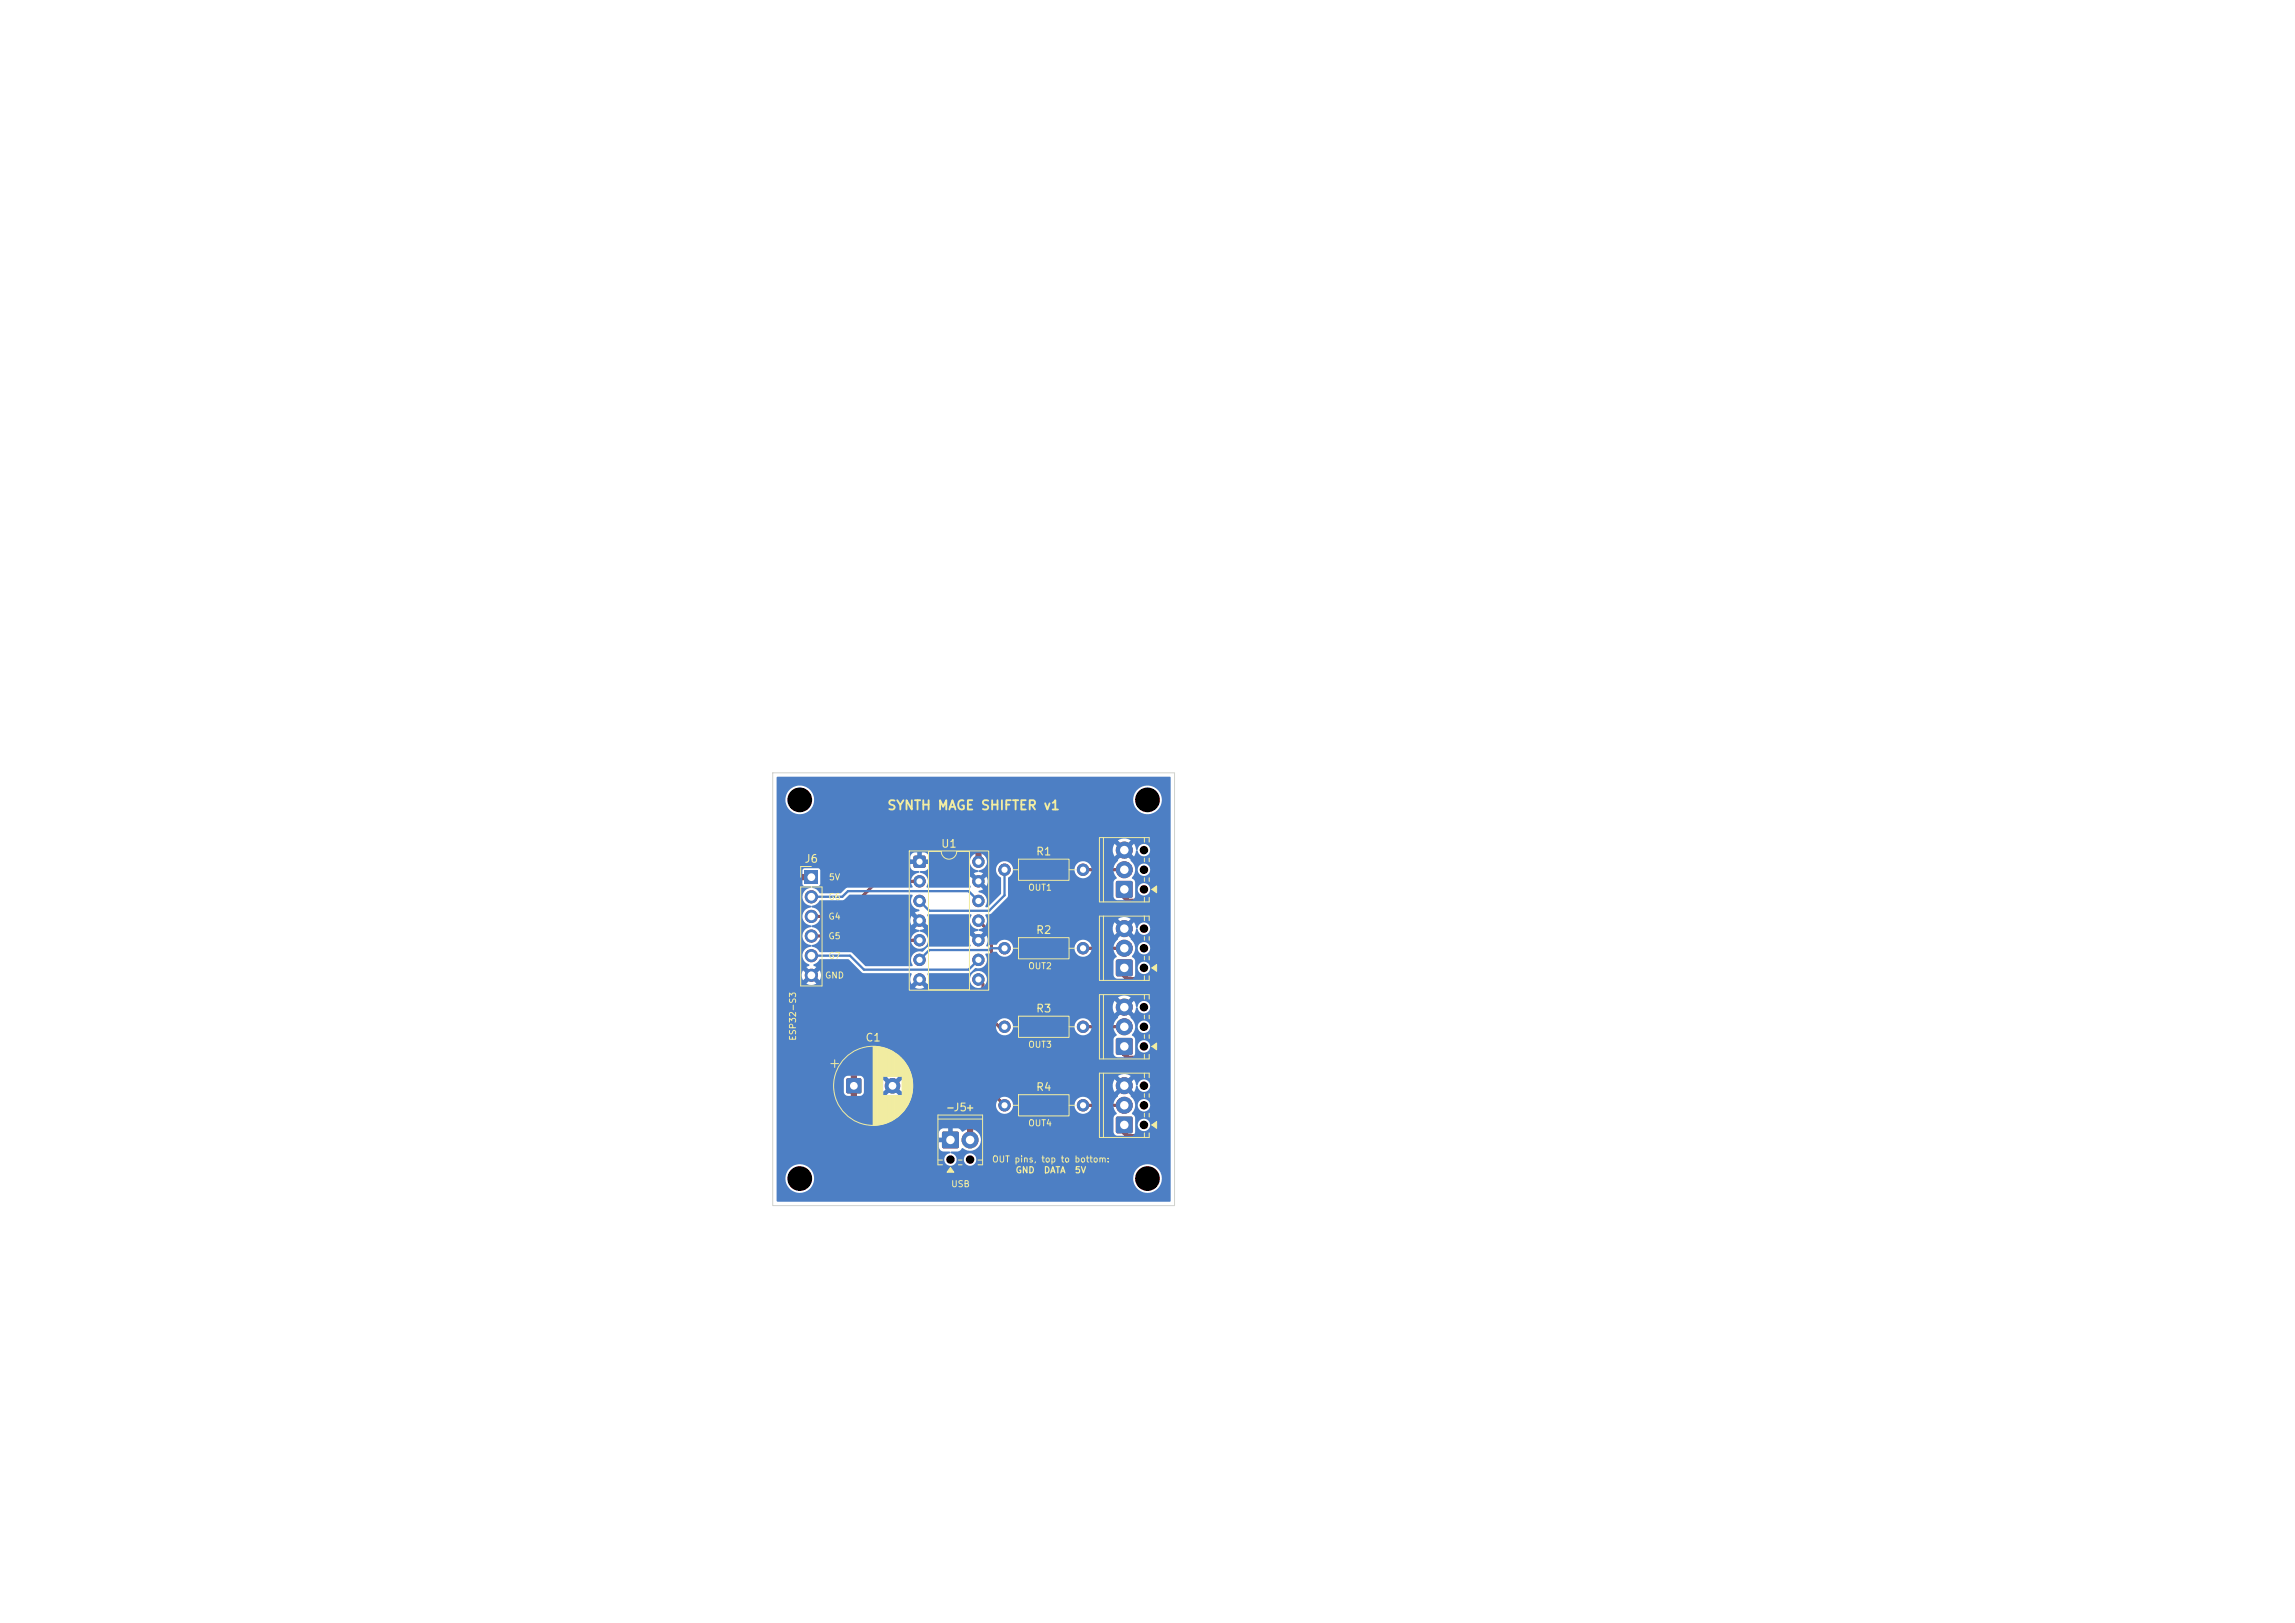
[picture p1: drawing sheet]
<svg xmlns="http://www.w3.org/2000/svg" width="297mm" height="210mm" viewBox="0 0 297 210" stroke-linecap="round" stroke-linejoin="round" font-family="sans-serif">
<defs><g id="words">
<text font-size="1.2" fill="#f2eda1" x="114.7" y="105.1">SYNTH MAGE SHIFTER v1</text>
<g font-size="1" fill="#f2eda1">
<text x="104" y="111.9">J6</text>
<text x="121.7" y="109.9">U1</text>
<text x="134" y="110.9">R1</text>
<text x="134" y="121.1">R2</text>
<text x="134" y="131.2">R3</text>
<text x="111.9" y="135">C1</text>
<text x="134" y="141.4">R4</text>
</g>
<text font-size=".9" fill="#f2eda1" x="122.4" y="144">-J5+</text>
<g font-size=".8" fill="#f2eda1">
<text x="107.1" y="116.6">G6</text>
<text x="107.1" y="119.2">G4</text>
<text x="107.2" y="114.1">5V</text>
<text x="133" y="115.4">OUT1</text>
<text x="107.1" y="121.7">G5</text>
<text x="107.1" y="124.3">G7</text>
<text x="133" y="125.6">OUT2</text>
<text x="106.7" y="126.8">GND</text>
<text x="103.2" y="134.7" transform="rotate(-90 103.2 134.7)">ESP32-S3</text>
<text x="133" y="135.8">OUT3</text>
<text x="133" y="145.9">OUT4</text>
<text x="123" y="153.8">USB</text>
<text x="128.3" y="150.6">OUT pins, top to bottom:</text>
<text x="131.4" y="152">GND</text>
<text x="135" y="152">DATA</text>
<text x="139" y="152">5V</text>
</g>
</g></defs>
<g fill="#c83434">
<path d="M144.5 124.2l.2-.1h1.6l.2 .1 .1 .2v1.7l-.1 .2h-.2h-1.6h-.2l-.1-.2v-1.7z"/>
<path d="M118.3 110.8l.2-.1 1.2 .1 .1 .2-.1 1.2-.2 .1-1.2-.1-.1-.1z"/>
<path d="M144.5 134.4l.2-.1h1.6l.2 .1 .1 .2v1.7l-.1 .1-.2 .1h-1.6l-.2-.1-.1-.1v-1.7z"/>
<path d="M122 146.5l.1-.1h1.8l.1 .1 .1 .2v1.7l-.1 .1-.1 .1h-1.8l-.1-.1-.1-.1v-1.7z"/>
<path d="M109.6 139.6l.1-.1h1.5l.2 .1 .1 .2v1.5l-.1 .1-.2 .1h-1.5l-.1-.1-.1-.1v-1.5z"/>
<path d="M144.5 114.1l.2-.1h1.6l.2 .1 .1 .1v1.7l-.1 .2-.2 .1h-1.6l-.2-.1-.1-.2v-1.7z"/>
<path d="M144.5 144.5h.2h1.6h.2l.1 .2v1.7l-.1 .2-.2 .1h-1.6l-.2-.1-.1-.2v-1.7z"/>
<path d="M104.1 112.7h1.7v1.7h-1.7z"/>
<circle cx="130" cy="143" r=".8"/>
<circle cx="140.2" cy="143" r=".8"/>
<circle cx="130" cy="112.5" r=".8"/>
<circle cx="140.2" cy="112.5" r=".8"/>
<circle cx="145.5" cy="122.7" r="1.1"/>
<circle cx="145.5" cy="120.2" r="1.1"/>
<circle cx="119" cy="114" r=".8"/>
<circle cx="119" cy="116.6" r=".8"/>
<circle cx="119" cy="119.1" r=".8"/>
<circle cx="119" cy="121.7" r=".8"/>
<circle cx="119" cy="124.2" r=".8"/>
<circle cx="119" cy="126.7" r=".8"/>
<circle cx="126.6" cy="126.7" r=".8"/>
<circle cx="126.6" cy="124.2" r=".8"/>
<circle cx="126.6" cy="121.7" r=".8"/>
<circle cx="126.6" cy="119.1" r=".8"/>
<circle cx="126.6" cy="116.6" r=".8"/>
<circle cx="126.6" cy="114" r=".8"/>
<circle cx="126.6" cy="111.5" r=".8"/>
<circle cx="145.5" cy="132.9" r="1.1"/>
<circle cx="145.5" cy="130.3" r="1.1"/>
<circle cx="125.5" cy="147.5" r="1.1"/>
<circle cx="130" cy="122.7" r=".8"/>
<circle cx="140.2" cy="122.7" r=".8"/>
<circle cx="115.5" cy="140.5" r="1"/>
<circle cx="145.5" cy="112.5" r="1.1"/>
<circle cx="145.5" cy="110" r="1.1"/>
<circle cx="130" cy="132.9" r=".8"/>
<circle cx="140.2" cy="132.9" r=".8"/>
<circle cx="145.5" cy="143" r="1.1"/>
<circle cx="145.5" cy="140.5" r="1.1"/>
<circle cx="105" cy="116" r=".85"/>
<circle cx="105" cy="118.6" r=".85"/>
<circle cx="105" cy="121.1" r=".85"/>
<circle cx="105" cy="123.7" r=".85"/>
<circle cx="105" cy="126.2" r=".85"/>
</g>
<path d="M145.5 115.1v1l.5 .5h4M145.5 125.2v1l.5 .5h4M145.5 135.4v1l.5 .5h4M145.5 145.6v1l.5 .5h4" fill="none" stroke="#c83434" stroke-width=".6"/>
<path d="M102.5 113.5h2.5M126.6 108v3.5M150 147.1v-39.1h-47.5v29h8v7h15v3.5" fill="none" stroke="#c83434" stroke-width=".8"/>
<path d="M119 114h-5.5l-4.5 4.6h-4M126.6 119.1l1.7 1.7v11.1l1 1h.7M140.2 112.5h5.3M105 121.1h9.5l.5 .6h4M126.6 126.7l.6 .6v12.9l2.8 2.8M140.2 122.7h5.3M140.2 132.9h5.3M140.2 143h5.3" fill="none" stroke="#c83434" stroke-width=".4"/>
<g fill="#4d7fc4">
<path d="M144.5 124.2l.2-.1h1.6l.2 .1 .1 .2v1.7l-.1 .2h-.2h-1.6h-.2l-.1-.2v-1.7z"/>
<path d="M118.3 110.8l.2-.1 1.2 .1 .1 .2-.1 1.2-.2 .1-1.2-.1-.1-.1z"/>
<path d="M144.5 134.4l.2-.1h1.6l.2 .1 .1 .2v1.7l-.1 .1-.2 .1h-1.6l-.2-.1-.1-.1v-1.7z"/>
<path d="M122 146.5l.1-.1h1.8l.1 .1 .1 .2v1.7l-.1 .1-.1 .1h-1.8l-.1-.1-.1-.1v-1.7z"/>
<path d="M109.6 139.6l.1-.1h1.5l.2 .1 .1 .2v1.5l-.1 .1-.2 .1h-1.5l-.1-.1-.1-.1v-1.5z"/>
<path d="M144.5 114.1l.2-.1h1.6l.2 .1 .1 .1v1.7l-.1 .2-.2 .1h-1.6l-.2-.1-.1-.2v-1.7z"/>
<path d="M144.5 144.5h.2h1.6h.2l.1 .2v1.7l-.1 .2-.2 .1h-1.6l-.2-.1-.1-.2v-1.7z"/>
<path d="M104.1 112.7h1.7v1.7h-1.7z"/>
<circle cx="130" cy="143" r=".8"/>
<circle cx="140.2" cy="143" r=".8"/>
<circle cx="130" cy="112.5" r=".8"/>
<circle cx="140.2" cy="112.5" r=".8"/>
<circle cx="145.5" cy="122.7" r="1.1"/>
<circle cx="145.5" cy="120.2" r="1.1"/>
<circle cx="119" cy="114" r=".8"/>
<circle cx="119" cy="116.6" r=".8"/>
<circle cx="119" cy="119.1" r=".8"/>
<circle cx="119" cy="121.7" r=".8"/>
<circle cx="119" cy="124.2" r=".8"/>
<circle cx="119" cy="126.7" r=".8"/>
<circle cx="126.6" cy="126.7" r=".8"/>
<circle cx="126.6" cy="124.2" r=".8"/>
<circle cx="126.6" cy="121.7" r=".8"/>
<circle cx="126.6" cy="119.1" r=".8"/>
<circle cx="126.6" cy="116.6" r=".8"/>
<circle cx="126.6" cy="114" r=".8"/>
<circle cx="126.6" cy="111.5" r=".8"/>
<circle cx="145.5" cy="132.9" r="1.1"/>
<circle cx="145.5" cy="130.3" r="1.1"/>
<circle cx="125.5" cy="147.5" r="1.1"/>
<circle cx="130" cy="122.7" r=".8"/>
<circle cx="140.2" cy="122.7" r=".8"/>
<circle cx="115.5" cy="140.5" r="1"/>
<circle cx="145.5" cy="112.5" r="1.1"/>
<circle cx="145.5" cy="110" r="1.1"/>
<circle cx="130" cy="132.9" r=".8"/>
<circle cx="140.2" cy="132.9" r=".8"/>
<circle cx="145.5" cy="143" r="1.1"/>
<circle cx="145.5" cy="140.5" r="1.1"/>
<circle cx="105" cy="116" r=".85"/>
<circle cx="105" cy="118.6" r=".85"/>
<circle cx="105" cy="121.1" r=".85"/>
<circle cx="105" cy="123.7" r=".85"/>
<circle cx="105" cy="126.2" r=".85"/>
</g>
<path d="M105 116h4l.7-.7h15.6l1.3 1.3M130 112.5v3.4l-2 2h-7.7l-1.3-1.3M105 123.7h5l1.8 1.8h13.5l1.3-1.3M130 122.7h-1.8l-.2 .2h-7.7l-1.3 1.3" fill="none" stroke="#4d7fc4" stroke-width=".3"/>
<path d="M100.5 100.6l50.9-.1 .1 .1v54.8l-50.9 .1-.1-3.1h1.1a1.85 1.85 0 0 0 1.9 2 1.85 1.85 0 0 0 1.9-2h41.2v.2a1.85 1.85 0 0 0 2.9 1.5 1.85 1.85 0 0 0 0-3.2 1.85 1.85 0 0 0-2.9 1.5h-41.2l-.1-.3a1.85 1.85 0 0 0-1.9-1.5 1.85 1.85 0 0 0-1.8 1.8h-1.1v-5.8h21v.6h1v.2v.4h-1v.8l.4 .4h1l.1 .1v.1a.81 .81 0 0 0-.8 .9 .81 .81 0 0 0 .8 .7 .81 .81 0 0 0 .8-.8h.9v.1a.8 .8 0 0 0 1.3 .6 .8 .8 0 0 0 0-1.3 .8 .8 0 0 0-1.3 .6h-.9v-.2a1.2 1.2 0 0 0-.8-.6l.1-.2h1l.5-.5a1.42 1.42 0 0 0 1.9 0 1.42 1.42 0 0 0 0-2 1.42 1.42 0 0 0-1.9 0l-.5-.5h-.8v1l-.2-.1-.4 .1v-1h-.8l-.3 .2-.1 .4h-21v-3.7h28.4a1.1 1.1 0 0 0 1.1 1.2 1.1 1.1 0 0 0 1.1-1.2h8v.2a1.1 1.1 0 0 0 1.6 .9 1.1 1.1 0 0 0 0-1.9 1.1 1.1 0 0 0-1.6 .8h-8v-.1a1.1 1.1 0 0 0-1.2-.9 1.1 1.1 0 0 0-1 1h-28.4v-3.2h8.7v1.7l.2 .2 .2 .2 1.9-.1 .3-.3v-1h2.3v.4l.2 .5 .7-.7 .1 .2 .3 .2-.7 .7a1.39 1.39 0 0 0 1.6 0l-.7-.7 .2-.1 .2-.3 .7 .7 .2-.5v-.4h27.1v.4l.2 .5 .8-.7 .2 .3 .2 .1-.7 .7v.1a1.55 1.55 0 0 0-.2 2.3l-.2 .2-.2 .4v1.8l.3 .4 .2 .1 2-.1 .3-.4v-1h.3v.1a.8 .8 0 0 0 1.3 .6 .8 .8 0 0 0 0-1.3 .8 .8 0 0 0-1.3 .6h-.3v-.9l-.4-.5 .3-.5 .1-.7h.3a.8 .8 0 0 0 1.1 .9 .8 .8 0 0 0 .3-1.4 .8 .8 0 0 0-1.3 .4l-.1 .1h-.3l-.1-.4-.5-.6v-.2l-.7-.7 .2-.1 .2-.3 .8 .7 .2-.8h.2a.81 .81 0 0 0 1.1 .8 .81 .81 0 0 0 .4-1.3 .81 .81 0 0 0-1.4 .1l-.1 .3h-.2l-.2-.7-.8 .7-.2-.4-.2-.1 .7-.7a1.49 1.49 0 0 0-1.6 0l.7 .7-.3 .2-.1 .3-.8-.7-.2 .7h-27.1l-.2-.7-.7 .7-.2-.3-.2-.1 .6-.7a1.4 1.4 0 0 0-1.5 0l.7 .7-.3 .2-.1 .2-.7-.7-.2 .7h-2.3v-.7a.54 .54 0 0 0-.5-.5h-1.7l-.2 .2-.2 .3h-8.7v-6.9h28.4a1.1 1.1 0 0 0 1.1 1.2 1.1 1.1 0 0 0 1.1-1.2h8v.1a1.1 1.1 0 0 0 1.6 .9 1.1 1.1 0 0 0 0-1.9 1.1 1.1 0 0 0-1.6 .9h-8v-.2a1.1 1.1 0 0 0-1.2-.8 1.1 1.1 0 0 0-1 1h-28.4v-2.6h43.5v.5l.2 .4 .8-.7 .2 .4 .2 .1-.7 .7v.1a1.55 1.55 0 0 0-.2 2.3l-.2 .2-.2 .3v1.9l.3 .3 .2 .1 2-.1 .3-.3v-1.1h.3v.2a.8 .8 0 0 0 1.3 .6 .8 .8 0 0 0 0-1.4 .8 .8 0 0 0-1.3 .6h-.3v-.9l-.4-.5 .3-.5 .1-.6h.3a.8 .8 0 0 0 1.1 .8 .8 .8 0 0 0 .3-1.3 .8 .8 0 0 0-1.3 .3l-.1 .2h-.3l-.1-.5-.5-.6v-.1l-.7-.7 .2-.1 .2-.4 .8 .7 .2-.7h.2a.81 .81 0 0 0 1.1 .7 .81 .81 0 0 0 .4-1.2 .81 .81 0 0 0-1.4 0l-.1 .4h-.2l-.2-.8-.8 .7-.2-.3-.2-.1 .7-.8a1.49 1.49 0 0 0-1.6 .1l.7 .7-.3 .2-.1 .2-.8-.7-.2 .7h-43.5v-2.4h17.9l.5 .1 .7-.1-.6-.6-.6 .6h-17.9v-1.7h3.3l.1 .7 .6-.5 .2 .3 .2 .1-.5 .6 .5 .2 .7-.2-.5-.6 .2-.1 .2-.3 .6 .5 .1-.7-.1-.5-.6 .5-.2-.3-.2-.1 .5-.6-.3-.1v-.2a1.26 1.26 0 0 0 .8-.7h3.7l1.7 1.7 .3 .1h6.1l.1 .2a1.2 1.2 0 0 0 0 1.3l.6-.7v.1a.4 .4 0 0 0 .4 .3 .4 .4 0 0 0 .4-.4l.6 .7 .2-.7h5.3a1.1 1.1 0 0 0 1.5 1.1 1.1 1.1 0 0 0 .3-1.9 1.1 1.1 0 0 0-1.8 .6v.2h-5.3l-.2-.7 .1-.1h5.3l.2-.1 .6-.5a1.16 1.16 0 0 0 1.3-.4 1.16 1.16 0 0 0 0-1.4l.1-.1 .6-.1 .2-.1h.6a1.11 1.11 0 0 0 1.3 .6 1.11 1.11 0 0 0 .8-1.2h8v.2a1.1 1.1 0 0 0 1.6 .8 1.1 1.1 0 0 0 0-1.8 1.1 1.1 0 0 0-1.6 .8h-8v-.2a1.16 1.16 0 0 0-1-.8 1.16 1.16 0 0 0-1.2 .6h-.7l-.4 .3-.2-.1v-.1a1.2 1.2 0 0 0 .1-1.3l-.7 .7v-.1a.4 .4 0 0 0-.4-.3 .4 .4 0 0 0-.4 .4l-.6-.7-.1 .2a1.21 1.21 0 0 0 .1 1.1l-.1 .2h-5.3l-.2 .1-.6 .5a1.17 1.17 0 0 0-1.3 .4 1.17 1.17 0 0 0 0 1.4l-.1 .1h-6l-1.8-1.8h-4.1l-.1-.1a1.24 1.24 0 0 0-1-.6v-.1l.1-.1a1.15 1.15 0 0 0 1-.7h11.8v.1a1.11 1.11 0 0 0 1.2 1.1 1.11 1.11 0 0 0 1-1.2 1.11 1.11 0 0 0-1.1-1.1v-.2l.6-.1-.6-.7-.6 .7 .6 .1v.2l-.3 .1a1.1 1.1 0 0 0-.8 1h-11.8a1.19 1.19 0 0 0-1.1-1.7v-.1l.1-.1a1.15 1.15 0 0 0 1-.7h11.7l.2 .7 .6-.6-.6-.6-.2 .5h-11.7a1.18 1.18 0 0 0-1.1-1.6v-.1l.1-.1a1.48 1.48 0 0 0 1-.7h3l.2-.1 .7-.6h8h.1a1.19 1.19 0 0 0 .9 1.9v.2l-.6 .2 .6 .6a.4 .4 0 0 0-.4 .4 .4 .4 0 0 0 .4 .4 .4 .4 0 0 0 .4-.4l.6 .6 .1-.1a1.61 1.61 0 0 0-.1-1.3h5.6l.1 .1a1.14 1.14 0 0 0 .9 1.8v.2l-.6 .2 .6 .6 .6-.6-.5-.2-.1-.1 .6-.3h16.8v.5l.2 .5 .8-.7 .2 .3 .2 .1-.7 .7v.2a1.43 1.43 0 0 0-.2 2.1l-.3 .4-.1 .2v1.9l.3 .4h.2h2l.3-.4v-1h.3a.8 .8 0 0 0 1.1 .8 .8 .8 0 0 0 .3-1.3 .8 .8 0 0 0-1.3 .3l-.1 .2h-.3v-.9l-.4-.5a1.77 1.77 0 0 0 .4-1.2h.3v.2a.8 .8 0 0 0 1.3 .6 .8 .8 0 0 0 0-1.4 .8 .8 0 0 0-1.3 .6h-.3a1.86 1.86 0 0 0-.6-1.1l-.7-.8 .2-.1 .2-.3 .8 .7 .2-.8h.2a.81 .81 0 0 0 1.1 .8 .81 .81 0 0 0 .4-1.3 .81 .81 0 0 0-1.4 .1l-.1 .3h-.2l-.2-.8-.8 .7-.2-.3-.2-.1 .7-.7a1.49 1.49 0 0 0-1.6 0l.7 .7-.3 .2-.1 .2-.8-.7-.2 .7h-16.8a1.22 1.22 0 0 0 .3-1.6l.8-.2 2.1-2.1 .1-.2v-2.3a1.16 1.16 0 0 0 .6-1.1h8v.1a1.1 1.1 0 0 0 1.6 .9 1.1 1.1 0 0 0 0-1.9 1.1 1.1 0 0 0-1.6 .9h-8v-.2a1.11 1.11 0 0 0-1.8-.6 1.11 1.11 0 0 0 .2 1.9v2.1l-1.7 1.7-.3-.1a1.19 1.19 0 0 0-.8-1.8v-.2l.5-.2-.6-.7a.44 .44 0 0 0 .4-.4l.7 .7 .1-.6-.1-.7-.7 .6a.4 .4 0 0 0-.4-.4 .4 .4 0 0 0-.4 .5l-.6-.7-.1 .2a1.62 1.62 0 0 0 .1 1.2l-5.6 .1-.1-.2a1.14 1.14 0 0 0-.8-1.8l-.1-.1 .1-.1h.5a.7 .7 0 0 0 .6-.9h-.9l.1-.4h6.1v.2a1.16 1.16 0 0 0 1.1 1v.2l-.6 .2 .6 .6 .6-.6-.5-.2v-.2a1.11 1.11 0 0 0 1-1.1 1.11 1.11 0 0 0-1-1.1 1.11 1.11 0 0 0-1.2 1h-6.1l-.1-.2h.9a.73 .73 0 0 0-.9-.9v.9a.4 .4 0 0 0-.6 0 .4 .4 0 0 0 0 .6h-.9v.4l.2 .4 .3 .1h.6v.2a1.15 1.15 0 0 0-.8 1.8l-.1 .2h-8.3h-.2l-.7 .7h-2.7a1.58 1.58 0 0 0-1.1-.8l.1-.1 .8-.1 .2-.1v-1.9l-.2-.3-1.8 .1-.3 .2 .1 1.8 .2 .2 .8 .1v.2a1.18 1.18 0 0 0-1.1 1.1 1.18 1.18 0 0 0 1.2 1.2v.1a1.38 1.38 0 0 0-1.2 1.2 1.22 1.22 0 0 0 1.2 1.3v.1a1.38 1.38 0 0 0-1.2 1.1 1.22 1.22 0 0 0 1.2 1.3v.1a1.38 1.38 0 0 0-1.2 1.2 1.4 1.4 0 0 0 .9 1.3v.1l-.3 .1 .5 .6-.2 .1-.2 .3-.6-.5-.1 .5h-3.3v-15.2h17.3v.3h.9v-.9h-.3a.65 .65 0 0 0-.6 .6h-17.3v-1h43.5v.5l.2 .4 .8-.7 .2 .3 .2 .1-.7 .8v.1a1.55 1.55 0 0 0-.2 2.2l-.2 .2-.2 .4v1.9l.3 .3 .2 .1 2-.1 .3-.3v-1.1h.3a.8 .8 0 0 0 1.1 .8 .8 .8 0 0 0 .3-1.3 .8 .8 0 0 0-1.3 .3l-.1 .2h-.3v-.9l-.4-.5a1.77 1.77 0 0 0 .4-1.1h.3v.1a.8 .8 0 0 0 1.3 .6 .8 .8 0 0 0 0-1.3 .8 .8 0 0 0-1.3 .6l-.3-.1a1.86 1.86 0 0 0-.6-1.1l-.7-.8 .2-.1 .2-.3 .8 .7 .2-.7 .2-.1a.81 .81 0 0 0 1.1 .8 .81 .81 0 0 0 .4-1.3 .81 .81 0 0 0-1.4 .1l-.1 .4-.2-.1-.2-.7-.8 .7-.2-.3-.2-.1 .7-.8a1.49 1.49 0 0 0-1.6 0l.7 .8-.3 .2-.1 .2-.8-.7-.2 .7h-43.5v-6.5h1.1a1.85 1.85 0 0 0 1.9 2 1.85 1.85 0 0 0 1.9-2h41.2v.2a1.85 1.85 0 0 0 2.9 1.5 1.85 1.85 0 0 0 0-3.2 1.85 1.85 0 0 0-2.9 1.5h-41.2l-.1-.3a1.85 1.85 0 0 0-1.9-1.5 1.85 1.85 0 0 0-1.8 1.8h-1.1z" fill="#4d7fc4"/>
<g fill="none" stroke="#f2eda1" stroke-width=".13">
<path d="M131 112.5h.8M131.8 111.2h6.5v2.7h-6.5zM138.3 112.5h.8M142.8 118.5v8.4M148.1 118.5v.6M148.7 119.1v-.6h-6.4v8.4h6.4v-.6M148.1 121.2v.5M148.1 123.7v.5M148.1 126.3v.6M148.7 121.2v.5M148.7 123.7v.5M149.1 125.2l.6-.4v.9z"/>
<path d="M131 143h.8M131.8 141.6h6.5v2.8h-6.5zM138.3 143h.8"/>
</g>
<path d="M149.1 125.2l.6-.4v.9z" fill="#f2eda1"/>
<path d="M117.7 110.1h10.2v18h-10.2zM120.2 110.2h1.6a1 1 0 0 0 1 1 1 1 0 0 0 1-1h1.7v17.9h-5.3zM142.8 128.7v8.3M148.1 128.7v.6M148.1 131.4v.4M148.1 133.9v.5M148.1 136.4v.6M148.7 129.3v-.6h-6.4v8.3h6.4v-.6M148.7 131.4v.4M148.7 133.9v.5M149.1 135.4l.6-.4v.8z" fill="none" stroke="#f2eda1" stroke-width=".13"/>
<path d="M149.1 135.4l.6-.4v.8z" fill="#f2eda1"/>
<path d="M121.4 144.8h5.8M121.4 150.1h.6M122 150.7h-.6v-6.4h5.8v6.4h-.6M123 151.1l.4 .6h-.8zM124 150.1h.5M124 150.7h.5M126.6 150.1h.6" fill="none" stroke="#f2eda1" stroke-width=".13"/>
<path d="M123 151.1l.4 .6h-.8z" fill="#f2eda1"/>
<g fill="none" stroke="#f2eda1" stroke-width=".13">
<path d="M142.8 108.4v8.3M148.1 108.4v.6M148.1 111v.5M148.1 113.6v.5M148.1 116.1v.6M148.7 109v-.6h-6.4v8.3h6.4v-.6M148.7 111v.5M148.7 113.6v.5M149.1 115.1l.6-.5v.9zM107.5 137.6h1M108 137.1v1M113 135.4v10.2"/>
<path d="M113.1 135.4v10.2M113.2 135.4v10.2M113.3 135.4v10.2M113.4 135.4v10.2M113.5 135.4v10.2M113.6 135.5v10M113.7 135.5v10M113.8 135.5v10M113.9 135.5v10M114 135.5v10M114.1 135.5v10M114.2 135.6v9.8"/>
<path d="M114.3 135.6v3.7M114.4 135.6v3.7M114.5 135.6v3.7M114.5 135.7v3.6M114.6 135.7v3.6M114.7 135.7v3.6M114.8 135.7v3.6M114.8 135.8v3.5M114.9 135.8v3.5M115 135.8v3.5M115.1 135.9v3.4M115.2 135.9v3.4"/>
<path d="M115.3 136v3.3M115.4 136v3.3M115.5 136.1v3.2M115.6 136.1v3.2M115.6 136.2v3.1M115.7 136.2v3.1M115.8 136.2v3.1M115.8 136.3v3M115.9 136.3v3M116 136.4v2.9M116.1 136.5v2.8M116.2 136.5v2.8"/>
<path d="M116.2 136.6v2.7M116.3 136.6v2.7M116.4 136.7v2.6M116.5 136.8v2.5M116.6 136.9v2.4M116.7 137v2.3M116.8 137.1v6.8M116.8 137.2v6.6M116.9 137.2v6.6M117 137.3v6.4M117 137.4v6.2M117.1 137.4v6.2"/>
<path d="M117.1 137.5v6M117.2 137.6v5.8M117.2 137.7v5.6M117.3 137.7v5.6M117.3 137.8v5.4M117.4 137.9v5.2M117.4 138v5M117.5 138.1v4.8M117.6 138.2v4.6M117.6 138.3v4.4M117.6 138.4v4.2M117.7 138.5v4"/>
<path d="M117.7 138.6v3.8M117.8 138.7v3.6M117.8 138.8v3.4M117.8 138.9v3.2M117.9 139v3M117.9 139.1v2.8M118 139.3v2.4M118 139.4v2.2M118 139.6v1.8M118.1 139.9v1.2M131 122.7h.8M131.8 121.3h6.5v2.8h-6.5z"/>
<path d="M138.3 122.7h.8M114.3 141.7v3.7M114.4 141.7v3.7M114.5 141.7v3.7M114.5 141.7v3.6M114.6 141.7v3.6M114.7 141.7v3.6M114.8 141.7v3.6M114.8 141.7v3.5M114.9 141.7v3.5M115 141.7v3.5M115.1 141.7v3.4"/>
<path d="M115.2 141.7v3.4M115.3 141.7v3.3M115.4 141.7v3.3M115.5 141.7v3.2M115.6 141.7v3.2M115.6 141.7v3.1M115.7 141.7v3.1M115.8 141.7v3.1M115.8 141.7v3M115.9 141.7v3M116 141.7v2.9M116.1 141.7v2.9"/>
<path d="M116.1 141.7v2.8M116.2 141.7v2.8M116.2 141.7v2.7M116.3 141.7v2.7M116.4 141.7v2.6M116.5 141.7v2.5M116.6 141.7v2.4M116.7 141.7v2.3"/>
<circle cx="113" cy="140.5" r="5.1"/>
</g>
<path d="M149.1 115.1l.6-.5v.9z" fill="#f2eda1"/>
<path d="M131 132.9h.8M131.8 131.5h6.5v2.7h-6.5zM138.3 132.9h.8M142.8 138.9v8.3M148.1 138.9v.6M148.7 139.5v-.6h-6.4v8.3h6.4v-.6M148.1 141.5v.5M148.1 144.1v.4M148.1 146.6v.6M148.7 141.5v.5M148.7 144.1v.4M149.1 145.6l.6-.5v.9z" fill="none" stroke="#f2eda1" stroke-width=".13"/>
<path d="M149.1 145.6l.6-.5v.9z" fill="#f2eda1"/>
<path d="M103.6 114.8h2.8v12.8h-2.8zM105 112.1h-1.4v1.4" fill="none" stroke="#f2eda1" stroke-width=".13"/>
<path d="M100 100h52v56h-52z" fill="none" stroke="#d0d2cd" stroke-width=".13"/>
<g fill="#fff">
<circle cx="130" cy="143" r=".4"/>
<circle cx="140.2" cy="143" r=".4"/>
<circle cx="130" cy="112.5" r=".4"/>
<circle cx="140.2" cy="112.5" r=".4"/>
</g>
<g fill="#000">
<circle cx="148" cy="120.2" r=".55"/>
<circle cx="148" cy="122.7" r=".55"/>
<circle cx="148" cy="125.2" r=".55"/>
</g>
<g fill="#fff">
<circle cx="145.5" cy="125.2" r=".55"/>
<circle cx="145.5" cy="122.7" r=".55"/>
<circle cx="145.5" cy="120.2" r=".55"/>
<circle cx="119" cy="111.5" r=".4"/>
<circle cx="119" cy="114" r=".4"/>
<circle cx="119" cy="116.6" r=".4"/>
<circle cx="119" cy="119.1" r=".4"/>
<circle cx="119" cy="121.7" r=".4"/>
<circle cx="119" cy="124.2" r=".4"/>
<circle cx="119" cy="126.7" r=".4"/>
<circle cx="126.6" cy="126.7" r=".4"/>
<circle cx="126.6" cy="124.2" r=".4"/>
<circle cx="126.6" cy="121.7" r=".4"/>
<circle cx="126.6" cy="119.1" r=".4"/>
<circle cx="126.6" cy="116.6" r=".4"/>
<circle cx="126.6" cy="114" r=".4"/>
<circle cx="126.6" cy="111.5" r=".4"/>
</g>
<g fill="#000">
<circle cx="148" cy="130.3" r=".55"/>
<circle cx="148" cy="135.4" r=".55"/>
<circle cx="148" cy="132.9" r=".55"/>
</g>
<g fill="#fff">
<circle cx="145.5" cy="135.4" r=".55"/>
<circle cx="145.5" cy="132.9" r=".55"/>
<circle cx="145.5" cy="130.3" r=".55"/>
</g>
<g fill="#000">
<circle cx="123" cy="150" r=".55"/>
<circle cx="125.5" cy="150" r=".55"/>
</g>
<g fill="#fff">
<circle cx="123" cy="147.5" r=".55"/>
<circle cx="125.5" cy="147.5" r=".55"/>
<circle cx="130" cy="122.7" r=".4"/>
<circle cx="140.2" cy="122.7" r=".4"/>
</g>
<circle cx="103.5" cy="103.5" r="1.6" fill="#000"/>
<g fill="#fff">
<circle cx="110.5" cy="140.5" r=".5"/>
<circle cx="115.5" cy="140.5" r=".5"/>
</g>
<g fill="#000">
<circle cx="148" cy="110" r=".55"/>
<circle cx="148" cy="112.5" r=".55"/>
<circle cx="148" cy="115.1" r=".55"/>
</g>
<g fill="#fff">
<circle cx="145.5" cy="115.1" r=".55"/>
<circle cx="145.5" cy="112.5" r=".55"/>
<circle cx="145.5" cy="110" r=".55"/>
</g>
<circle cx="148.5" cy="152.5" r="1.6" fill="#000"/>
<g fill="#fff">
<circle cx="130" cy="132.9" r=".4"/>
<circle cx="140.2" cy="132.9" r=".4"/>
</g>
<g fill="#000">
<circle cx="148" cy="140.5" r=".55"/>
<circle cx="148" cy="143" r=".55"/>
<circle cx="148" cy="145.6" r=".55"/>
</g>
<g fill="#fff">
<circle cx="145.5" cy="145.6" r=".55"/>
<circle cx="145.5" cy="143" r=".55"/>
<circle cx="145.5" cy="140.5" r=".55"/>
</g>
<circle cx="103.5" cy="152.5" r="1.6" fill="#000"/>
<g fill="#fff">
<circle cx="105" cy="113.5" r=".5"/>
<circle cx="105" cy="116" r=".5"/>
<circle cx="105" cy="118.6" r=".5"/>
<circle cx="105" cy="121.1" r=".5"/>
<circle cx="105" cy="123.7" r=".5"/>
<circle cx="105" cy="126.2" r=".5"/>
</g>
<circle cx="148.5" cy="103.5" r="1.6" fill="#000"/>
<use href="#words"/>
</svg>
